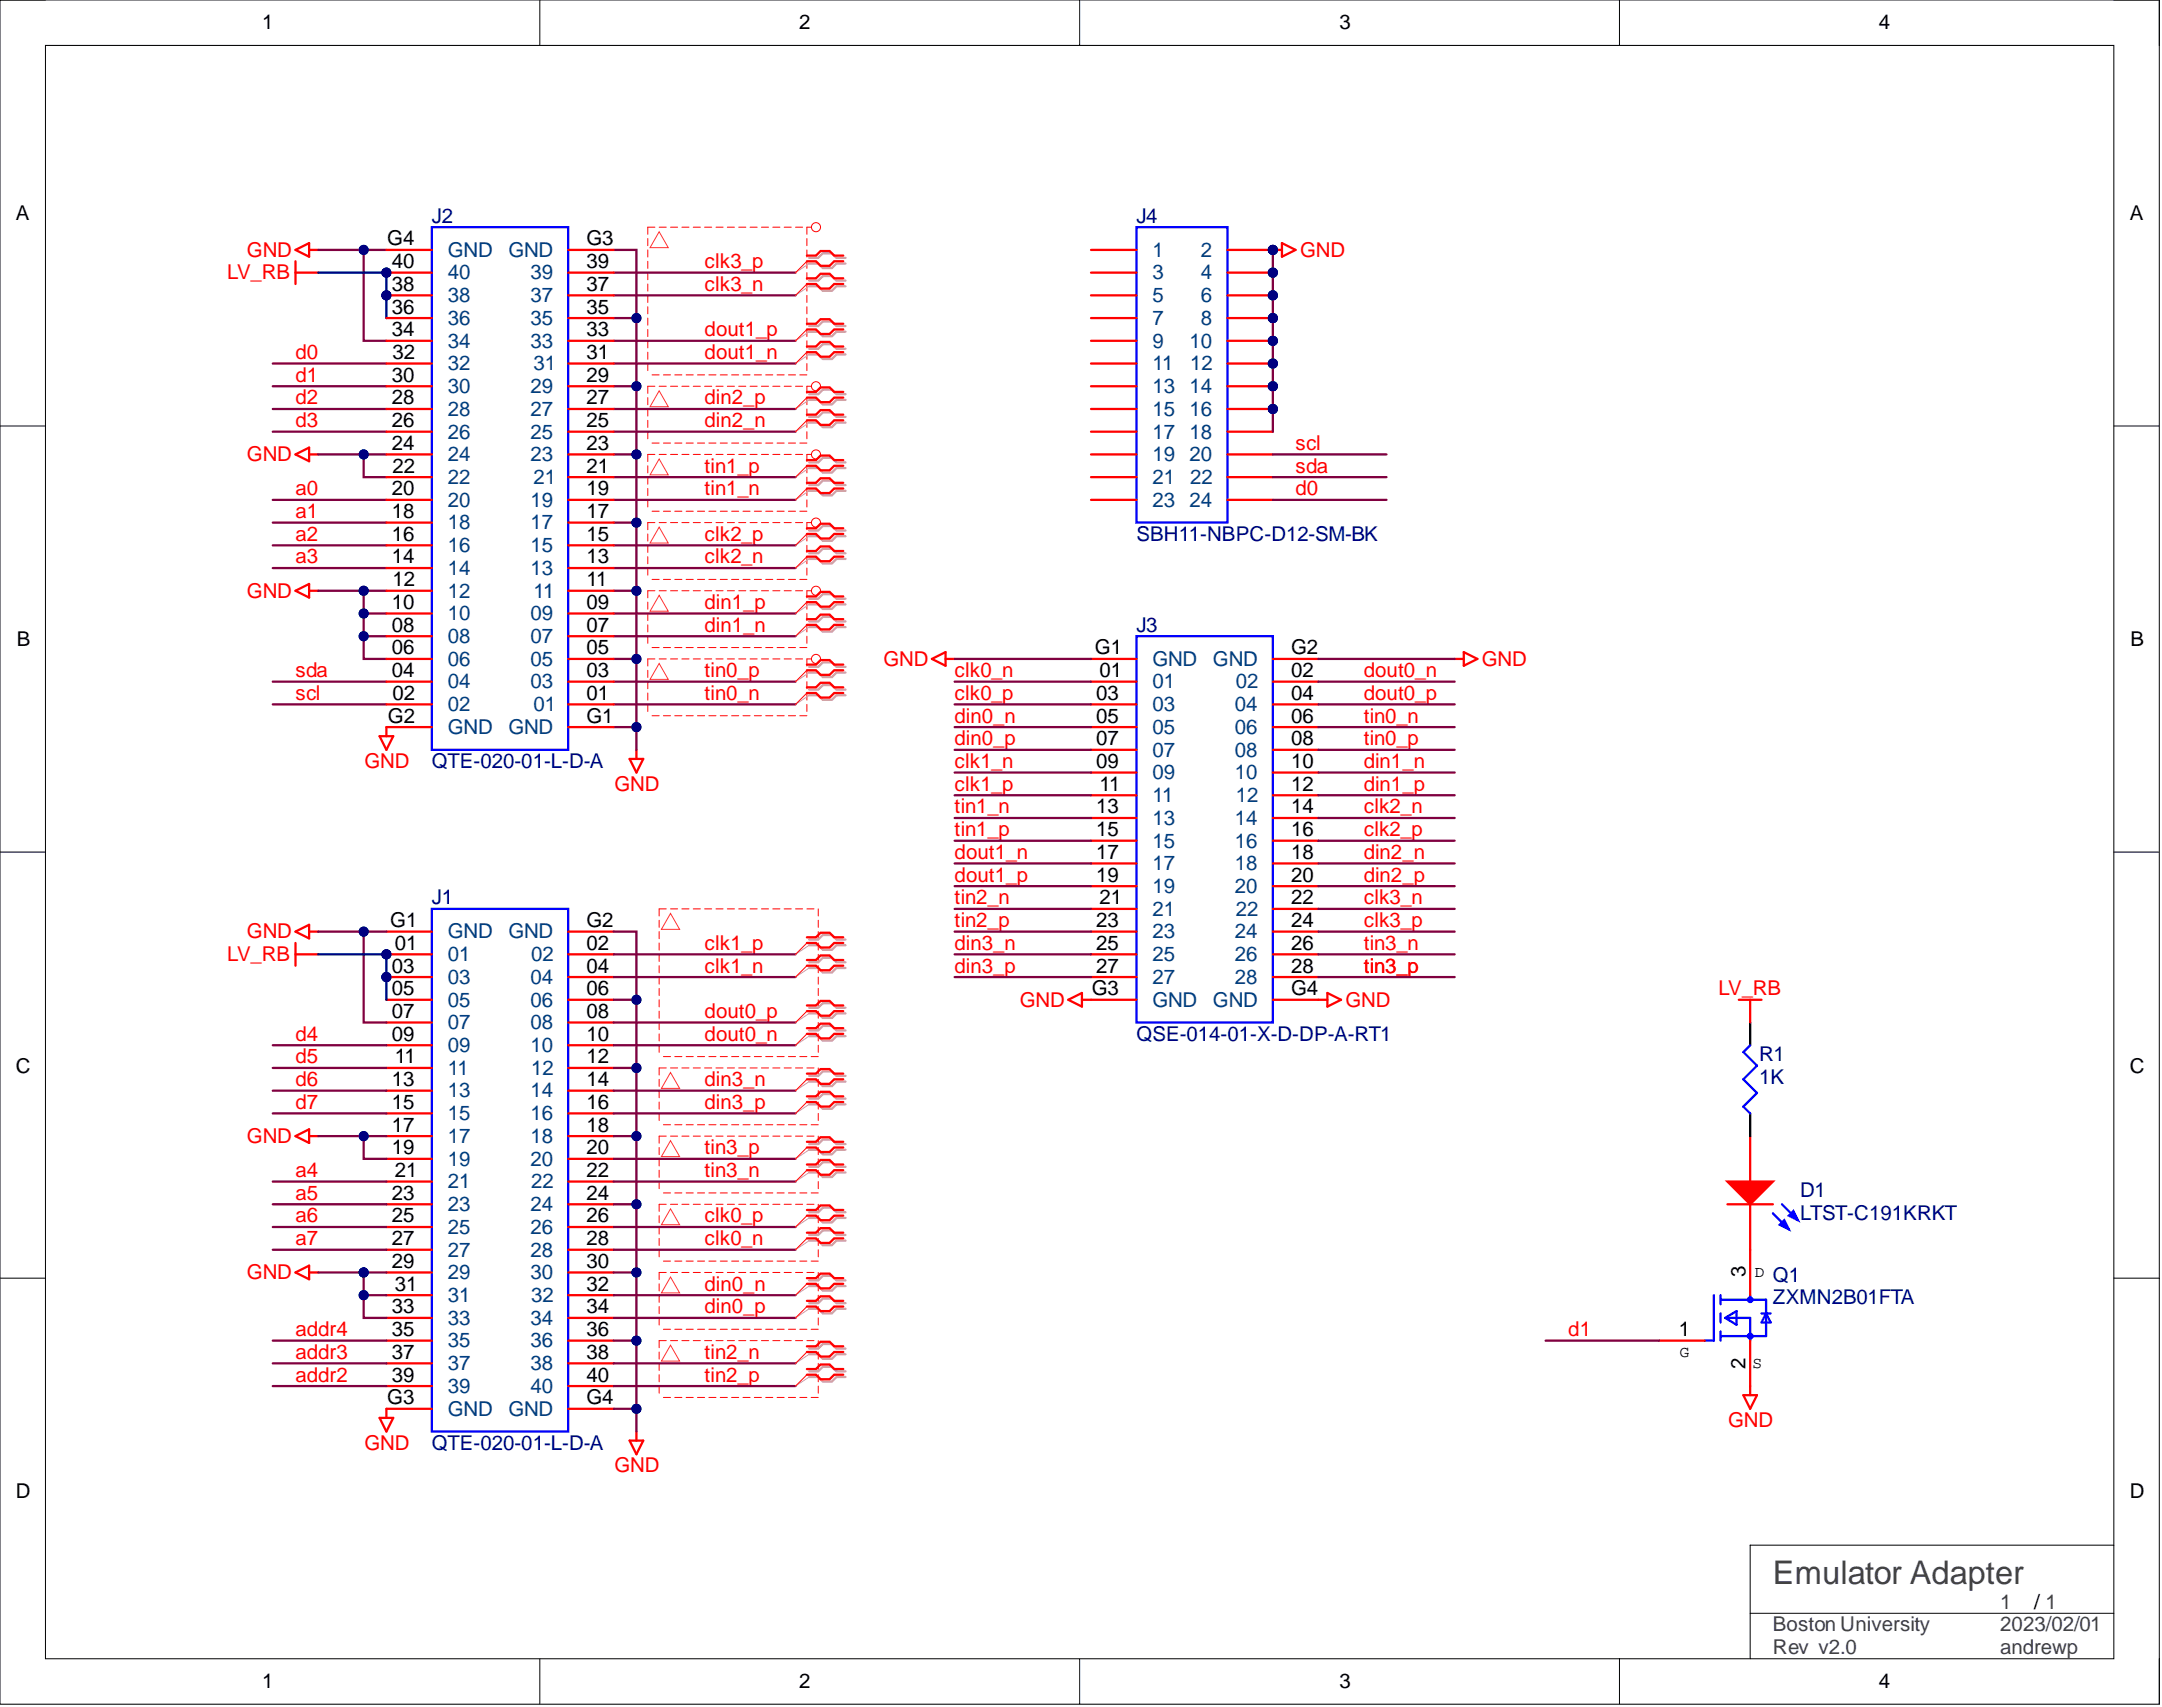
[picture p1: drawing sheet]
<svg xmlns="http://www.w3.org/2000/svg" width="241mm" height="190mm" viewBox="0 0 241 190" stroke-linecap="round" stroke-linejoin="round" font-family="sans-serif">
<defs><g id="words">
<text font-size="3.6" fill="#434343" x="197.9" y="176.7">Emulator Adapter</text>
<g font-size="2.3">
<text x="29.3" y="3.3">1</text>
<text x="89.2" y="3.3">2</text>
<text x="149.5" y="3.3">3</text>
<text x="209.7" y="3.3">4</text>
<text x="1.8" y="24.6">A</text>
<text x="43.2" y="27.4">G4</text>
<text x="43.7" y="29.9">40</text>
<text x="65.5" y="29.9">39</text>
<text x="65.5" y="27.4">G3</text>
<text x="237.7" y="24.6">A</text>
<text x="43.7" y="35">36</text>
<text x="43.7" y="32.5">38</text>
<text x="65.5" y="35">35</text>
<text x="65.5" y="32.5">37</text>
<text x="43.7" y="37.5">34</text>
<text x="43.8" y="40.1">32</text>
<text x="65.5" y="40.1">31</text>
<text x="65.5" y="37.5">33</text>
<text x="43.7" y="47.7">26</text>
<text x="43.7" y="45.1">28</text>
<text x="43.7" y="42.6">30</text>
<text x="65.5" y="47.7">25</text>
<text x="65.5" y="45.1">27</text>
<text x="65.5" y="42.6">29</text>
<text x="43.7" y="50.2">24</text>
<text x="43.8" y="52.7">22</text>
<text x="65.5" y="52.7">21</text>
<text x="65.5" y="50.2">23</text>
<text x="43.7" y="57.8">18</text>
<text x="43.7" y="55.3">20</text>
<text x="65.5" y="57.8">17</text>
<text x="65.5" y="55.3">19</text>
<text x="43.7" y="62.9">14</text>
<text x="43.7" y="60.3">16</text>
<text x="43.8" y="65.4">12</text>
<text x="65.5" y="65.4">11</text>
<text x="65.5" y="62.9">13</text>
<text x="65.5" y="60.3">15</text>
<text x="43.7" y="70.5">08</text>
<text x="43.7" y="68">10</text>
<text x="65.5" y="70.5">07</text>
<text x="65.5" y="68">09</text>
<text x="1.9" y="72.1">B</text>
<text x="43.7" y="75.6">04</text>
<text x="43.7" y="73">06</text>
<text x="65.5" y="75.6">03</text>
<text x="65.5" y="73">05</text>
<text x="122.2" y="73">G1</text>
<text x="122.7" y="75.6">01</text>
<text x="144.1" y="75.6">02</text>
<text x="144.1" y="73">G2</text>
<text x="237.8" y="72.1">B</text>
<text x="43.3" y="80.6">G2</text>
<text x="43.8" y="78.1">02</text>
<text x="65.5" y="78.1">01</text>
<text x="65.5" y="80.6">G1</text>
<text x="122.4" y="78.1">03</text>
<text x="122.4" y="80.6">05</text>
<text x="122.4" y="83.2">07</text>
<text x="144.1" y="78.1">04</text>
<text x="144.1" y="80.6">06</text>
<text x="144.1" y="83.2">08</text>
<text x="122.4" y="85.7">09</text>
<text x="122.7" y="88.2">11</text>
<text x="144.1" y="85.7">10</text>
<text x="144.1" y="88.2">12</text>
<text x="122.4" y="90.8">13</text>
<text x="122.4" y="93.3">15</text>
<text x="122.4" y="95.9">17</text>
<text x="144.1" y="90.8">14</text>
<text x="144.1" y="93.3">16</text>
<text x="144.1" y="95.9">18</text>
<text x="122.4" y="98.4">19</text>
<text x="122.7" y="100.9">21</text>
<text x="144.1" y="98.4">20</text>
<text x="144.1" y="100.9">22</text>
<text x="43.5" y="103.5">G1</text>
<text x="44.1" y="106">01</text>
<text x="65.5" y="106">02</text>
<text x="65.5" y="103.5">G2</text>
<text x="122.4" y="103.5">23</text>
<text x="122.4" y="106">25</text>
<text x="144.1" y="103.5">24</text>
<text x="144.1" y="106">26</text>
<text x="43.7" y="108.5">03</text>
<text x="43.7" y="111.1">05</text>
<text x="43.7" y="113.6">07</text>
<text x="65.5" y="108.5">04</text>
<text x="65.5" y="111.1">06</text>
<text x="65.5" y="113.6">08</text>
<text x="121.9" y="111.1">G3</text>
<text x="122.4" y="108.5">27</text>
<text x="144.1" y="108.5">28</text>
<text x="144.1" y="111.1">G4</text>
<text x="1.8" y="119.7">C</text>
<text x="43.7" y="116.1">09</text>
<text x="44.1" y="118.7">11</text>
<text x="65.5" y="116.1">10</text>
<text x="65.5" y="118.7">12</text>
<text x="237.7" y="119.7">C</text>
<text x="43.7" y="121.2">13</text>
<text x="43.7" y="123.7">15</text>
<text x="65.5" y="121.2">14</text>
<text x="65.5" y="123.7">16</text>
<text x="43.7" y="126.3">17</text>
<text x="43.7" y="128.8">19</text>
<text x="44.1" y="131.4">21</text>
<text x="65.5" y="126.3">18</text>
<text x="65.5" y="128.8">20</text>
<text x="65.5" y="131.4">22</text>
<text x="43.7" y="133.9">23</text>
<text x="43.7" y="136.4">25</text>
<text x="65.5" y="133.9">24</text>
<text x="65.5" y="136.4">26</text>
<text x="43.7" y="139">27</text>
<text x="43.7" y="141.5">29</text>
<text x="65.5" y="139">28</text>
<text x="65.5" y="141.5">30</text>
<text x="194.8" y="142.5" transform="rotate(-90 194.8 142.5)">3</text>
<text x="43.7" y="146.6">33</text>
<text x="43.7" y="149.1">35</text>
<text x="44.1" y="144">31</text>
<text x="65.5" y="144">32</text>
<text x="65.5" y="146.6">34</text>
<text x="65.5" y="149.1">36</text>
<text x="187.4" y="149.1">1</text>
<text x="43.7" y="151.6">37</text>
<text x="43.7" y="154.2">39</text>
<text x="65.5" y="151.6">38</text>
<text x="65.5" y="154.2">40</text>
<text x="194.8" y="152.8" transform="rotate(-90 194.8 152.8)">2</text>
<text x="43.2" y="156.7">G3</text>
<text x="65.5" y="156.7">G4</text>
<text x="1.8" y="167.2">D</text>
<text x="237.7" y="167.2">D</text>
<text x="227" y="179.5">/ 1</text>
<text x="29.3" y="188.4">1</text>
<text x="89.2" y="188.4">2</text>
<text x="149.5" y="188.4">3</text>
<text x="209.7" y="188.4">4</text>
</g>
<g font-size="2.3" fill="#f00">
<text x="27.6" y="28.7">GND</text>
<text x="78.6" y="29.9">clk3_p</text>
<text x="145.1" y="28.7">GND</text>
<text x="25.4" y="31.2">LV_RB</text>
<text x="78.6" y="32.5">clk3_n</text>
<text x="33" y="40.1">d0</text>
<text x="78.6" y="40.1">dout1_n</text>
<text x="78.6" y="37.5">dout1_p</text>
<text x="33" y="42.6">d1</text>
<text x="33" y="45.1">d2</text>
<text x="33" y="47.7">d3</text>
<text x="78.6" y="47.7">din2_n</text>
<text x="78.6" y="45.1">din2_p</text>
<text x="27.6" y="51.5">GND</text>
<text x="78.6" y="52.7">tin1_p</text>
<text x="144.6" y="52.7">sda</text>
<text x="144.6" y="50.2">scl</text>
<text x="33" y="55.3">a0</text>
<text x="33" y="57.8">a1</text>
<text x="78.6" y="55.3">tin1_n</text>
<text x="144.6" y="55.3">d0</text>
<text x="33" y="60.3">a2</text>
<text x="33" y="62.9">a3</text>
<text x="78.6" y="62.9">clk2_n</text>
<text x="78.6" y="60.3">clk2_p</text>
<text x="27.6" y="66.7">GND</text>
<text x="78.6" y="70.5">din1_n</text>
<text x="78.6" y="68">din1_p</text>
<text x="33" y="75.6">sda</text>
<text x="78.6" y="75.6">tin0_p</text>
<text x="98.6" y="74.3">GND</text>
<text x="106.5" y="75.6">clk0_n</text>
<text x="152.2" y="75.6">dout0_n</text>
<text x="165.4" y="74.3">GND</text>
<text x="33" y="78.1">scl</text>
<text x="78.6" y="78.1">tin0_n</text>
<text x="106.5" y="78.1">clk0_p</text>
<text x="106.5" y="80.6">din0_n</text>
<text x="106.5" y="83.2">din0_p</text>
<text x="152.2" y="78.1">dout0_p</text>
<text x="152.2" y="80.6">tin0_n</text>
<text x="152.2" y="83.2">tin0_p</text>
<text x="40.7" y="85.7">GND</text>
<text x="68.6" y="88.2">GND</text>
<text x="106.5" y="85.7">clk1_n</text>
<text x="106.5" y="88.2">clk1_p</text>
<text x="152.2" y="85.7">din1_n</text>
<text x="152.2" y="88.2">din1_p</text>
<text x="106.5" y="90.8">tin1_n</text>
<text x="106.5" y="93.3">tin1_p</text>
<text x="106.5" y="95.9">dout1_n</text>
<text x="152.2" y="90.8">clk2_n</text>
<text x="152.2" y="93.3">clk2_p</text>
<text x="152.2" y="95.9">din2_n</text>
<text x="106.5" y="98.4">dout1_p</text>
<text x="106.5" y="100.9">tin2_n</text>
<text x="152.2" y="98.4">din2_p</text>
<text x="152.2" y="100.9">clk3_n</text>
<text x="25.4" y="107.3">LV_RB</text>
<text x="27.6" y="104.7">GND</text>
<text x="78.6" y="106">clk1_p</text>
<text x="106.5" y="103.5">tin2_p</text>
<text x="106.5" y="106">din3_n</text>
<text x="152.2" y="103.5">clk3_p</text>
<text x="152.2" y="106">tin3_n</text>
<text x="78.6" y="108.5">clk1_n</text>
<text x="78.6" y="113.6">dout0_p</text>
<text x="106.5" y="108.5">din3_p</text>
<text x="113.8" y="112.3">GND</text>
<text x="150.2" y="112.3">GND</text>
<text x="152.2" y="108.5">tin3_p</text>
<text x="191.8" y="111.1">LV_RB</text>
<text x="33" y="116.1">d4</text>
<text x="33" y="118.7">d5</text>
<text x="78.6" y="116.1">dout0_n</text>
<text x="33" y="121.2">d6</text>
<text x="33" y="123.7">d7</text>
<text x="78.6" y="123.7">din3_p</text>
<text x="78.6" y="121.2">din3_n</text>
<text x="27.6" y="127.6">GND</text>
<text x="33" y="131.4">a4</text>
<text x="78.6" y="131.4">tin3_n</text>
<text x="78.6" y="128.8">tin3_p</text>
<text x="33" y="133.9">a5</text>
<text x="33" y="136.4">a6</text>
<text x="78.6" y="136.4">clk0_p</text>
<text x="27.6" y="142.8">GND</text>
<text x="33" y="139">a7</text>
<text x="78.6" y="139">clk0_n</text>
<text x="33" y="149.1">addr4</text>
<text x="78.6" y="146.6">din0_p</text>
<text x="78.6" y="144">din0_n</text>
<text x="175" y="149.1">d1</text>
<text x="33" y="154.2">addr2</text>
<text x="33" y="151.6">addr3</text>
<text x="78.6" y="154.2">tin2_p</text>
<text x="78.6" y="151.6">tin2_n</text>
<text x="40.7" y="161.8">GND</text>
<text x="192.9" y="159.3">GND</text>
<text x="68.6" y="164.3">GND</text>
</g>
<g font-size="2.3" fill="#000080">
<text x="48.2" y="24.8">J2</text>
<text x="126.8" y="24.8">J4</text>
<text x="126.8" y="60.3">SBH11-NBPC-D12-SM-BK</text>
<text x="126.8" y="70.5">J3</text>
<text x="48.2" y="85.7">QTE-020-01-L-D-A</text>
<text x="48.2" y="100.9">J1</text>
<text x="126.8" y="116.1">QSE-014-01-X-D-DP-A-RT1</text>
<text x="196.4" y="118.4">R1</text>
<text x="196.4" y="121">1K</text>
<text x="200.9" y="133.6">D1</text>
<text x="200.9" y="136.2">LTST-C191KRKT</text>
<text x="197.9" y="143">Q1</text>
<text x="197.9" y="145.6">ZXMN2B01FTA</text>
<text x="48.2" y="161.8">QTE-020-01-L-D-A</text>
</g>
<g font-size="2.3" fill="#004080">
<text x="50" y="28.7">GND</text>
<text x="56.7" y="28.7">GND</text>
<text x="128.6" y="28.7">1</text>
<text x="134" y="28.7">2</text>
<text x="50" y="33.7">38</text>
<text x="50" y="31.2">40</text>
<text x="59.2" y="33.7">37</text>
<text x="59.2" y="31.2">39</text>
<text x="128.6" y="31.2">3</text>
<text x="128.6" y="33.7">5</text>
<text x="134" y="31.2">4</text>
<text x="134" y="33.7">6</text>
<text x="50" y="41.3">32</text>
<text x="50" y="38.8">34</text>
<text x="50" y="36.3">36</text>
<text x="59.2" y="38.8">33</text>
<text x="59.2" y="36.3">35</text>
<text x="59.5" y="41.3">31</text>
<text x="128.6" y="36.3">7</text>
<text x="128.6" y="38.8">9</text>
<text x="128.6" y="41.3">11</text>
<text x="132.8" y="38.8">10</text>
<text x="132.8" y="41.3">12</text>
<text x="134" y="36.3">8</text>
<text x="50" y="46.4">28</text>
<text x="50" y="43.9">30</text>
<text x="59.2" y="46.4">27</text>
<text x="59.2" y="43.9">29</text>
<text x="128.6" y="43.9">13</text>
<text x="128.6" y="46.4">15</text>
<text x="132.8" y="43.9">14</text>
<text x="132.8" y="46.4">16</text>
<text x="50" y="51.5">24</text>
<text x="50" y="48.9">26</text>
<text x="59.2" y="51.5">23</text>
<text x="59.2" y="48.9">25</text>
<text x="128.6" y="48.9">17</text>
<text x="128.6" y="51.5">19</text>
<text x="132.8" y="48.9">18</text>
<text x="132.8" y="51.5">20</text>
<text x="50" y="59.1">18</text>
<text x="50" y="56.5">20</text>
<text x="50" y="54">22</text>
<text x="59.2" y="59.1">17</text>
<text x="59.2" y="56.5">19</text>
<text x="59.5" y="54">21</text>
<text x="128.6" y="54">21</text>
<text x="128.6" y="56.5">23</text>
<text x="132.8" y="56.5">24</text>
<text x="132.8" y="54">22</text>
<text x="50" y="64.2">14</text>
<text x="50" y="61.6">16</text>
<text x="59.2" y="64.2">13</text>
<text x="59.2" y="61.6">15</text>
<text x="50" y="71.8">08</text>
<text x="50" y="69.2">10</text>
<text x="50" y="66.7">12</text>
<text x="59.2" y="71.8">07</text>
<text x="59.2" y="69.2">09</text>
<text x="59.5" y="66.7">11</text>
<text x="50" y="76.8">04</text>
<text x="50" y="74.3">06</text>
<text x="59.2" y="76.8">03</text>
<text x="59.2" y="74.3">05</text>
<text x="128.6" y="76.8">01</text>
<text x="128.6" y="74.3">GND</text>
<text x="135.4" y="74.3">GND</text>
<text x="137.9" y="76.8">02</text>
<text x="50" y="79.4">02</text>
<text x="50" y="81.9">GND</text>
<text x="56.7" y="81.9">GND</text>
<text x="59.5" y="79.4">01</text>
<text x="128.6" y="79.4">03</text>
<text x="128.6" y="81.9">05</text>
<text x="137.8" y="79.4">04</text>
<text x="137.8" y="81.9">06</text>
<text x="128.6" y="84.4">07</text>
<text x="128.6" y="87">09</text>
<text x="128.6" y="89.5">11</text>
<text x="137.8" y="84.4">08</text>
<text x="137.8" y="87">10</text>
<text x="137.9" y="89.5">12</text>
<text x="128.6" y="92">13</text>
<text x="128.6" y="94.6">15</text>
<text x="137.8" y="92">14</text>
<text x="137.8" y="94.6">16</text>
<text x="128.6" y="97.1">17</text>
<text x="128.6" y="99.7">19</text>
<text x="137.8" y="97.1">18</text>
<text x="137.8" y="99.7">20</text>
<text x="50" y="107.3">01</text>
<text x="50" y="104.7">GND</text>
<text x="56.7" y="104.7">GND</text>
<text x="59.3" y="107.3">02</text>
<text x="128.6" y="102.2">21</text>
<text x="128.6" y="104.7">23</text>
<text x="128.6" y="107.3">25</text>
<text x="137.8" y="104.7">24</text>
<text x="137.8" y="107.3">26</text>
<text x="137.9" y="102.2">22</text>
<text x="50" y="109.8">03</text>
<text x="50" y="112.3">05</text>
<text x="59.2" y="109.8">04</text>
<text x="59.2" y="112.3">06</text>
<text x="128.6" y="109.8">27</text>
<text x="128.6" y="112.3">GND</text>
<text x="135.4" y="112.3">GND</text>
<text x="137.8" y="109.8">28</text>
<text x="50" y="114.9">07</text>
<text x="50" y="117.4">09</text>
<text x="50" y="119.9">11</text>
<text x="59.2" y="114.9">08</text>
<text x="59.2" y="117.4">10</text>
<text x="59.3" y="119.9">12</text>
<text x="50" y="122.5">13</text>
<text x="50" y="125">15</text>
<text x="59.2" y="122.5">14</text>
<text x="59.2" y="125">16</text>
<text x="50" y="127.6">17</text>
<text x="50" y="130.1">19</text>
<text x="59.2" y="127.6">18</text>
<text x="59.2" y="130.1">20</text>
<text x="50" y="132.6">21</text>
<text x="50" y="135.2">23</text>
<text x="50" y="137.7">25</text>
<text x="59.2" y="135.2">24</text>
<text x="59.2" y="137.7">26</text>
<text x="59.3" y="132.6">22</text>
<text x="50" y="140.2">27</text>
<text x="50" y="142.8">29</text>
<text x="59.2" y="140.2">28</text>
<text x="59.2" y="142.8">30</text>
<text x="50" y="145.3">31</text>
<text x="50" y="147.8">33</text>
<text x="59.2" y="147.8">34</text>
<text x="59.3" y="145.3">32</text>
<text x="50" y="150.4">35</text>
<text x="50" y="152.9">37</text>
<text x="50" y="155.4">39</text>
<text x="59.2" y="150.4">36</text>
<text x="59.2" y="152.9">38</text>
<text x="59.2" y="155.4">40</text>
<text x="50" y="158">GND</text>
<text x="56.7" y="158">GND</text>
</g>
<g font-size="2.3" fill="#434343">
<text x="223.2" y="179.5">1</text>
<text x="197.9" y="182.1">Boston University</text>
<text x="197.9" y="184.6">Rev v2.0</text>
<text x="223.2" y="184.6">andrewp</text>
<text x="223.2" y="182.1">2023/02/01</text>
</g>
<g font-size="1.8">
<text x="195.8" y="142.5">D</text>
<text x="187.5" y="151.4">G</text>
<text x="195.6" y="152.7">S</text>
</g>
</g></defs>
<g fill="none" stroke="#000" stroke-width=".11">
<path d="M0 0h241v190.2h-241zM0 0h5.1M60.2 0v5.1M120.5 0v5.1M180.7 0v5.1M235.9 0h5.1v5.1M5.1 5.1h230.8v180h-230.8zM0 47.5h5.1M235.9 47.5h5.1M0 95.1h5.1M235.9 95.1h5.1M0 142.6h5.1"/>
<path d="M235.9 142.6h5.1M60.2 185.1v5.1M120.5 185.1v5.1M180.7 185.1v5.1M241 185.1v5.1"/>
</g>
<circle cx="142.1" cy="27.9" r=".51" fill="#000080"/>
<circle cx="142.1" cy="27.9" r=".51" fill="none" stroke="#000080" stroke-width=".11"/>
<circle cx="142.1" cy="30.4" r=".51" fill="#000080"/>
<circle cx="142.1" cy="30.4" r=".51" fill="none" stroke="#000080" stroke-width=".11"/>
<circle cx="142.1" cy="33" r=".51" fill="#000080"/>
<circle cx="142.1" cy="33" r=".51" fill="none" stroke="#000080" stroke-width=".11"/>
<circle cx="142.1" cy="35.5" r=".51" fill="#000080"/>
<circle cx="142.1" cy="35.5" r=".51" fill="none" stroke="#000080" stroke-width=".11"/>
<circle cx="142.1" cy="38" r=".51" fill="#000080"/>
<circle cx="142.1" cy="38" r=".51" fill="none" stroke="#000080" stroke-width=".11"/>
<circle cx="142.1" cy="40.6" r=".51" fill="#000080"/>
<circle cx="142.1" cy="40.6" r=".51" fill="none" stroke="#000080" stroke-width=".11"/>
<circle cx="142.1" cy="43.1" r=".51" fill="#000080"/>
<circle cx="142.1" cy="43.1" r=".51" fill="none" stroke="#000080" stroke-width=".11"/>
<circle cx="142.1" cy="45.6" r=".51" fill="#000080"/>
<circle cx="142.1" cy="45.6" r=".51" fill="none" stroke="#000080" stroke-width=".11"/>
<path d="M126.8 25.4h10.2v32.9h-10.2z" fill="none" stroke="#00f" stroke-width=".25"/>
<path d="M121.8 27.9h5M137 27.9h5.1" fill="none" stroke="#f00" stroke-width=".25"/>
<circle cx="142.1" cy="27.9" r=".51" fill="#000080"/>
<circle cx="142.1" cy="27.9" r=".51" fill="none" stroke="#000080" stroke-width=".11"/>
<path d="M121.8 30.4h5M137 30.4h5.1" fill="none" stroke="#f00" stroke-width=".25"/>
<circle cx="142.1" cy="30.4" r=".51" fill="#000080"/>
<circle cx="142.1" cy="30.4" r=".51" fill="none" stroke="#000080" stroke-width=".11"/>
<path d="M121.8 33h5M137 33h5.1" fill="none" stroke="#f00" stroke-width=".25"/>
<circle cx="142.1" cy="33" r=".51" fill="#000080"/>
<circle cx="142.1" cy="33" r=".51" fill="none" stroke="#000080" stroke-width=".11"/>
<path d="M121.8 35.5h5M137 35.5h5.1" fill="none" stroke="#f00" stroke-width=".25"/>
<circle cx="142.1" cy="35.5" r=".51" fill="#000080"/>
<circle cx="142.1" cy="35.5" r=".51" fill="none" stroke="#000080" stroke-width=".11"/>
<path d="M121.8 38h5M137 38h5.1" fill="none" stroke="#f00" stroke-width=".25"/>
<circle cx="142.1" cy="38" r=".51" fill="#000080"/>
<circle cx="142.1" cy="38" r=".51" fill="none" stroke="#000080" stroke-width=".11"/>
<path d="M121.8 40.6h5M137 40.6h5.1" fill="none" stroke="#f00" stroke-width=".25"/>
<circle cx="142.1" cy="40.6" r=".51" fill="#000080"/>
<circle cx="142.1" cy="40.6" r=".51" fill="none" stroke="#000080" stroke-width=".11"/>
<path d="M121.8 43.1h5M137 43.1h5.1" fill="none" stroke="#f00" stroke-width=".25"/>
<circle cx="142.1" cy="43.1" r=".51" fill="#000080"/>
<circle cx="142.1" cy="43.1" r=".51" fill="none" stroke="#000080" stroke-width=".11"/>
<path d="M121.8 45.6h5M137 45.6h5.1" fill="none" stroke="#f00" stroke-width=".25"/>
<circle cx="142.1" cy="45.6" r=".51" fill="#000080"/>
<circle cx="142.1" cy="45.6" r=".51" fill="none" stroke="#000080" stroke-width=".11"/>
<g fill="none" stroke="#f00" stroke-width=".25">
<path d="M121.8 48.2h5M121.8 50.7h5M121.8 53.2h5M121.8 55.8h5M137 48.2h5.1M137 50.7h5.1M137 53.2h5.1M137 55.8h5.1M121.8 76.1h5M121.8 78.6h5M121.8 73.5h5M142.1 76.1h5"/>
<path d="M142.1 78.6h5M142.1 73.5h5M121.8 81.1h5M121.8 83.7h5M121.8 86.2h5M121.8 88.8h5M121.8 91.3h5M121.8 93.8h5M121.8 96.4h5M121.8 98.9h5M142.1 81.1h5M142.1 83.7h5"/>
<path d="M142.1 86.2h5M142.1 88.8h5M142.1 91.3h5M142.1 93.8h5M142.1 96.4h5M142.1 98.9h5M121.8 101.4h5M121.8 104h5M121.8 106.5h5M121.8 109h5M121.8 111.6h5M142.1 101.4h5"/>
<path d="M142.1 104h5M142.1 106.5h5M142.1 109h5M142.1 111.6h5"/>
</g>
<path d="M126.8 71h15.3v43.1h-15.3z" fill="none" stroke="#00f" stroke-width=".25"/>
<circle cx="43.1" cy="106.5" r=".51" fill="#000080"/>
<circle cx="43.1" cy="106.5" r=".51" fill="none" stroke="#000080" stroke-width=".11"/>
<circle cx="43.1" cy="109" r=".51" fill="#000080"/>
<circle cx="43.1" cy="109" r=".51" fill="none" stroke="#000080" stroke-width=".11"/>
<path d="M48.2 101.4h15.2v58.4h-15.2z" fill="none" stroke="#00f" stroke-width=".25"/>
<path d="M43.1 106.5h5.1" fill="none" stroke="#f00" stroke-width=".25"/>
<circle cx="43.1" cy="106.5" r=".51" fill="#000080"/>
<circle cx="43.1" cy="106.5" r=".51" fill="none" stroke="#000080" stroke-width=".11"/>
<path d="M43.1 109h5.1" fill="none" stroke="#f00" stroke-width=".25"/>
<circle cx="43.1" cy="109" r=".51" fill="#000080"/>
<circle cx="43.1" cy="109" r=".51" fill="none" stroke="#000080" stroke-width=".11"/>
<g fill="none" stroke="#f00" stroke-width=".25">
<path d="M43.1 111.6h5.1M43.1 114.1h5.1M43.1 116.6h5.1M43.1 119.2h5.1M43.1 104h5.1M63.4 111.6h5.1M63.4 114.1h5.1M63.4 116.6h5.1M63.4 119.2h5.1M63.4 106.5h5.1M63.4 109h5.1M63.4 104h5.1"/>
<path d="M43.1 121.7h5.1M43.1 124.3h5.1M43.1 126.8h5.1M43.1 129.3h5.1M43.1 131.9h5.1M43.1 134.4h5.1M43.1 136.9h5.1M43.1 139.5h5.1M63.4 121.7h5.1M63.4 124.3h5.1M63.4 126.8h5.1M63.4 129.3h5.1"/>
<path d="M63.4 131.9h5.1M63.4 134.4h5.1M63.4 136.9h5.1M63.4 139.5h5.1M195.3 126.8v5.1M195.3 134.4v10.1M43.1 142h5.1M43.1 144.5h5.1M43.1 147.1h5.1M43.1 149.6h5.1M43.1 152.1h5.1M43.1 154.7h5.1"/>
<path d="M43.1 157.2h5.1M63.4 142h5.1M63.4 144.5h5.1M63.4 147.1h5.1M63.4 149.6h5.1M63.4 152.1h5.1M63.4 154.7h5.1M63.4 157.2h5.1M185.2 149.6h5.1M195.3 149.6v5.1"/>
</g>
<g fill="none" stroke="#00f" stroke-width=".25">
<path d="M191.3 144.5v5.1h-1M192 144.5v1.1M192 146.6v1M192 148.6v1M192 145h5.1v4.1h-5.1M192.5 147.1l1.3-.8v1.5zM192.8 147.1h2.5v2.5M195.3 144.5v.5M196.6 146.6h1M197.1 146.6l.5 1h-1z"/>
<circle cx="195.3" cy="145.1" r=".26"/>
<circle cx="195.3" cy="149.1" r=".26"/>
</g>
<path d="M192.8 131.9h5.1l-2.6 2.5z" fill="#f00"/>
<path d="M192.8 131.9h5.1l-2.6 2.5z" fill="none" stroke="#f00" stroke-width=".25"/>
<path d="M197.9 135.4l1.7 1.8M198.9 134.4l1.8 1.8" fill="none" stroke="#00f" stroke-width=".25"/>
<path d="M198.6 136.7l.5-.5 .5 1z" fill="#00f"/>
<path d="M198.6 136.7l.5-.5 .5 1z" fill="none" stroke="#00f" stroke-width=".25"/>
<path d="M199.6 135.7l.6-.5 .5 1z" fill="#00f"/>
<path d="M195.3 116.6l-.7 .8 1.5 1.5-1.5 1.6 1.5 1.5-1.5 1.5 .7 .8M199.6 135.7l.6-.5 .5 1z" fill="none" stroke="#00f" stroke-width=".25"/>
<g fill="none" stroke="#f00" stroke-width=".25">
<path d="M104 73.5l1.5-.7v1.5zM105.5 73.5h1M162.4 73.5h1M163.4 72.8l1.5 .7-1.5 .8zM42.4 82.2h1.5l-.8 1.5zM43.1 81.1v1.1M70.3 84.7h1.5l-.8 1.5zM71 83.7v1M119.2 111.6l1.6-.8v1.5zM120.8 111.6h1M147.1 111.6h1.1M148.2 110.8l1.5 .8-1.5 .7z"/>
<path d="M192.8 134.4h5.1M42.4 158.2h1.5l-.8 1.6zM43.1 157.2v1M71 159.8v1M194.6 155.7h1.5l-.8 1.5zM195.3 154.7v1M70.3 160.8h1.5l-.8 1.5z"/>
</g>
<path d="M195.3 114.1v2.5M195.3 124.3v2.5" fill="none" stroke="#000" stroke-width=".25"/>
<path d="M235.9 172.4h-40.6v12.7M195.3 180h40.6" fill="none" stroke="#000" stroke-width=".11"/>
<circle cx="40.6" cy="142" r=".51" fill="#000080"/>
<circle cx="40.6" cy="142" r=".51" fill="none" stroke="#000080" stroke-width=".11"/>
<g fill="none" stroke="#f00" stroke-width=".25">
<path d="M33 27.9l1.5-.8v1.6zM33 29.2v2.5M33 30.4h2.5M34.5 27.9h1M142.1 27.9h1M143.1 27.1l1.5 .8-1.5 .8zM33 50.7l1.5-.7v1.5zM34.5 50.7h1M33 65.9l1.5-.7v1.5zM34.5 65.9h1M33 104l1.5-.8v1.5zM33 105.2v2.6"/>
<path d="M33 106.5h2.5M34.5 104h1M33 126.8l1.5-.8v1.6zM34.5 126.8h1M33 142l1.5-.8v1.6zM34.5 142h1"/>
</g>
<g fill="none" stroke="#f00" stroke-width=".11">
<path d="M72.3 26.6v.8M72.3 27.9v.8M72.3 29.2v.8M72.3 30.4v.8M72.3 31.7v.8M72.3 33v.8M72.3 34.2v.8M72.3 35.5v.8M72.3 36.8v.8M72.3 38v.8M72.3 39.3v.8M73.1 25.4h-.8v.7"/>
<path d="M73.6 25.4h.8M74.8 25.4h.8M76.1 25.4h.8M77.4 25.4h.8M78.6 25.4h.8M79.9 25.4h.8M81.2 25.4h.8M82.4 25.4h.8M83.7 25.4h.8M85 25.4h.8M86.3 25.4h.7M87.5 25.4h.8"/>
<path d="M88.8 25.4h.8M90.1 26.6v.8M90.1 27.9v.8M90.1 29.2v.8M90.1 30.4v.8M90.1 31.7v.8M90.1 33v.8M90.1 34.2v.8M90.1 35.5v.8M90.1 36.8v.8M90.1 38v.8M90.1 39.3v.8"/>
<path d="M90.6 25.4h-.5v.7M72.3 40.6v.8M72.3 44.4v.8M72.3 45.6v.8M72.3 46.9v.8M72.3 48.2v.8M72.3 52v.8M72.3 53.2v.8M72.3 54.5v.8M72.3 55.8v.8M72.3 59.6v.8M72.8 41.8h.8"/>
<path d="M72.8 49.4h.8M72.8 57.1h.8M73.1 43.1h-.8v.8M73.1 50.7h-.8v.8M73.1 58.3h-.8v.8M73.6 58.3h.8M73.6 43.1h.8M73.6 50.7h.8M74 41.8h.8M74 49.4h.8M74 57.1h.8M74.8 58.3h.8"/>
<path d="M74.8 43.1h.8M74.8 50.7h.8M75.3 41.8h.8M75.3 49.4h.8M75.3 57.1h.8M76.1 58.3h.8M76.1 43.1h.8M76.1 50.7h.8M76.6 41.8h.8M76.6 49.4h.8M76.6 57.1h.8M77.4 58.3h.8"/>
<path d="M77.4 43.1h.8M77.4 50.7h.8M77.8 41.8h.8M77.8 49.4h.8M77.8 57.1h.8M78.6 58.3h.8M78.6 43.1h.8M78.6 50.7h.8M79.1 41.8h.8M79.1 49.4h.8M79.1 57.1h.8M79.9 58.3h.8"/>
<path d="M79.9 43.1h.8M79.9 50.7h.8M80.4 41.8h.8M80.4 49.4h.8M80.4 57.1h.8M81.2 58.3h.8M81.2 43.1h.8M81.2 50.7h.8M81.7 41.8h.7M81.7 49.4h.7M81.7 57.1h.7M82.4 58.3h.8"/>
<path d="M82.4 43.1h.8M82.4 50.7h.8M82.9 41.8h.8M82.9 49.4h.8M82.9 57.1h.8M83.7 58.3h.8M83.7 43.1h.8M83.7 50.7h.8M84.2 41.8h.8M84.2 49.4h.8M84.2 57.1h.8M85 58.3h.8"/>
<path d="M85 43.1h.8M85 50.7h.8M85.5 41.8h.8M85.5 49.4h.8M85.5 57.1h.8M86.3 58.3h.7M86.3 43.1h.7M86.3 50.7h.7M86.7 41.8h.8M86.7 49.4h.8M86.7 57.1h.8M87.5 58.3h.8"/>
<path d="M87.5 43.1h.8M87.5 50.7h.8M88 41.8h.8M88 49.4h.8M88 57.1h.8M88.8 58.3h.8M88.8 43.1h.8M88.8 50.7h.8M89.3 41.8h.8M89.3 49.4h.8M89.3 57.1h.8M90.1 40.6v.8"/>
<path d="M90.1 44.4v.8M90.1 45.6v.8M90.1 46.9v.8M90.1 48.2v.8M90.1 52v.8M90.1 53.2v.8M90.1 54.5v.8M90.1 55.8v.8M90.1 59.6v.8M90.6 43.1h-.5v.8M90.6 50.7h-.5v.8M90.6 58.3h-.5v.8"/>
<path d="M72.3 60.9v.7M72.3 62.1v.8M72.3 63.4v.8M72.3 67.2v.8M72.3 68.5v.8M72.3 69.7v.8M72.3 71v.8M72.3 74.8v.8M72.3 76.1v.8M72.3 77.3v.8M72.3 78.6v.8M72.8 64.7h.8"/>
<path d="M72.8 72.3h.8M72.8 79.9h.8M73.1 65.9h-.8v.8M73.1 73.5h-.8v.8M73.6 65.9h.8M73.6 73.5h.8M74 64.7h.8M74 72.3h.8M74 79.9h.8M74.8 65.9h.8M74.8 73.5h.8M75.3 64.7h.8"/>
<path d="M75.3 72.3h.8M75.3 79.9h.8M76.1 65.9h.8M76.1 73.5h.8M76.6 64.7h.8M76.6 72.3h.8M76.6 79.9h.8M77.4 65.9h.8M77.4 73.5h.8M77.8 64.7h.8M77.8 72.3h.8M77.8 79.9h.8"/>
<path d="M78.6 65.9h.8M78.6 73.5h.8M79.1 64.7h.8M79.1 72.3h.8M79.1 79.9h.8M79.9 65.9h.8M79.9 73.5h.8M80.4 64.7h.8M80.4 72.3h.8M80.4 79.9h.8M81.2 65.9h.8M81.2 73.5h.8"/>
<path d="M81.7 64.7h.7M81.7 72.3h.7M81.7 79.9h.7M82.4 65.9h.8M82.4 73.5h.8M82.9 64.7h.8M82.9 72.3h.8M82.9 79.9h.8M83.7 65.9h.8M83.7 73.5h.8M84.2 64.7h.8M84.2 72.3h.8"/>
<path d="M84.2 79.9h.8M85 65.9h.8M85 73.5h.8M85.5 64.7h.8M85.5 72.3h.8M85.5 79.9h.8M86.3 65.9h.7M86.3 73.5h.7M86.7 64.7h.8M86.7 72.3h.8M86.7 79.9h.8M87.5 65.9h.8"/>
<path d="M87.5 73.5h.8M88 64.7h.8M88 72.3h.8M88 79.9h.8M88.8 65.9h.8M88.8 73.5h.8M89.3 64.7h.8M89.3 72.3h.8M89.3 79.9h.8M90.1 60.9v.7M90.1 62.1v.8M90.1 63.4v.8"/>
<path d="M90.1 67.2v.8M90.1 68.5v.8M90.1 69.7v.8M90.1 71v.8M90.1 74.8v.8M90.1 76.1v.8M90.1 77.3v.8M90.1 78.6v.8M90.6 65.9h-.5v.8M90.6 73.5h-.5v.8M73.6 102.7v.8M73.6 104v.8"/>
<path d="M73.6 105.2v.8M73.6 106.5v.8M73.6 107.8v.8M73.6 109v.8M73.6 110.3v.8M73.6 111.6v.8M73.6 112.8v.8M73.6 114.1v.8M73.6 115.4v.8M73.6 116.6v.8M74 117.9h.8M74.4 101.4h-.8v.8"/>
<path d="M74.4 119.2h-.8v.8M74.8 101.4h.8M74.8 119.2h.8M75.3 117.9h.8M76.1 101.4h.8M76.1 119.2h.8M76.6 117.9h.8M77.4 101.4h.8M77.4 119.2h.8M77.8 117.9h.8M78.6 101.4h.8M78.6 119.2h.8"/>
<path d="M79.1 117.9h.8M79.9 101.4h.8M79.9 119.2h.8M80.4 117.9h.8M81.2 101.4h.8M81.2 119.2h.8M81.7 117.9h.7M82.4 101.4h.8M82.4 119.2h.8M82.9 117.9h.8M83.7 101.4h.8M83.7 119.2h.8"/>
<path d="M84.2 117.9h.8M85 101.4h.8M85 119.2h.8M85.5 117.9h.8M86.3 101.4h.7M86.3 119.2h.7M86.7 117.9h.8M87.5 101.4h.8M87.5 119.2h.8M88 117.9h.8M88.8 101.4h.8M88.8 119.2h.8"/>
<path d="M89.3 117.9h.8M90.1 101.4h.7M90.1 119.2h.7M90.5 117.9h.8M91.3 101.4v.8M91.3 102.7v.8M91.3 104v.8M91.3 105.2v.8M91.3 106.5v.8M91.3 107.8v.8M91.3 109v.8M91.3 110.3v.8"/>
<path d="M91.3 111.6v.8M91.3 112.8v.8M91.3 114.1v.8M91.3 115.4v.8M91.3 116.6v.8M91.3 119.2v.8M73.6 120.5v.7M73.6 121.7v.8M73.6 123v.8M73.6 124.3v.7M73.6 128.1v.8M73.6 129.3v.8"/>
<path d="M73.6 130.6v.8M73.6 131.9v.8M73.6 135.7v.8M73.6 136.9v.8M73.6 138.2v.8M73.6 139.5v.8M74 125.5h.8M74 133.1h.8M74.4 126.8h-.8v.8M74.4 134.4h-.8v.8M74.8 134.4h.8M74.8 126.8h.8"/>
<path d="M75.3 125.5h.8M75.3 133.1h.8M76.1 134.4h.8M76.1 126.8h.8M76.6 125.5h.8M76.6 133.1h.8M77.4 134.4h.8M77.4 126.8h.8M77.8 125.5h.8M77.8 133.1h.8M78.6 134.4h.8M78.6 126.8h.8"/>
<path d="M79.1 125.5h.8M79.1 133.1h.8M79.9 134.4h.8M79.9 126.8h.8M80.4 125.5h.8M80.4 133.1h.8M81.2 134.4h.8M81.2 126.8h.8M81.7 125.5h.7M81.7 133.1h.7M82.4 134.4h.8M82.4 126.8h.8"/>
<path d="M82.9 125.5h.8M82.9 133.1h.8M83.7 134.4h.8M83.7 126.8h.8M84.2 125.5h.8M84.2 133.1h.8M85 134.4h.8M85 126.8h.8M85.5 125.5h.8M85.5 133.1h.8M86.3 134.4h.7M86.3 126.8h.7"/>
<path d="M86.7 125.5h.8M86.7 133.1h.8M87.5 134.4h.8M87.5 126.8h.8M88 125.5h.8M88 133.1h.8M88.8 134.4h.8M88.8 126.8h.8M89.3 125.5h.8M89.3 133.1h.8M90.1 134.4h.7M90.1 126.8h.7"/>
<path d="M90.5 125.5h.8M90.5 133.1h.8M91.3 120.5v.7M91.3 121.7v.8M91.3 123v.8M91.3 124.3v.7M91.3 126.8v.8M91.3 128.1v.8M91.3 129.3v.8M91.3 130.6v.8M91.3 131.9v.8M91.3 134.4v.8"/>
<path d="M91.3 135.7v.8M91.3 136.9v.8M91.3 138.2v.8M91.3 139.5v.8M73.6 143.3v.8M73.6 144.5v.8M73.6 145.8v.8M73.6 147.1v.8M73.6 150.9v.8M73.6 152.1v.8M73.6 153.4v.8M73.6 154.7v.8"/>
<path d="M74 140.7h.8M74 148.3h.8M74 156h.8M74.4 142h-.8v.8M74.4 149.6h-.8v.8M74.8 142h.8M74.8 149.6h.8M75.3 140.7h.8M75.3 148.3h.8M75.3 156h.8M76.1 142h.8M76.1 149.6h.8"/>
<path d="M76.6 140.7h.8M76.6 148.3h.8M76.6 156h.8M77.4 142h.8M77.4 149.6h.8M77.8 140.7h.8M77.8 148.3h.8M77.8 156h.8M78.6 142h.8M78.6 149.6h.8M79.1 140.7h.8M79.1 148.3h.8"/>
<path d="M79.1 156h.8M79.9 142h.8M79.9 149.6h.8M80.4 140.7h.8M80.4 148.3h.8M80.4 156h.8M81.2 142h.8M81.2 149.6h.8M81.7 140.7h.7M81.7 148.3h.7M81.7 156h.7M82.4 142h.8"/>
<path d="M82.4 149.6h.8M82.9 140.7h.8M82.9 148.3h.8M82.9 156h.8M83.7 142h.8M83.7 149.6h.8M84.2 140.7h.8M84.2 148.3h.8M84.2 156h.8M85 142h.8M85 149.6h.8M85.5 140.7h.8"/>
<path d="M85.5 148.3h.8M85.5 156h.8M86.3 142h.7M86.3 149.6h.7M86.7 140.7h.8M86.7 148.3h.8M86.7 156h.8M87.5 142h.8M87.5 149.6h.8M88 140.7h.8M88 148.3h.8M88 156h.8"/>
<path d="M88.8 142h.8M88.8 149.6h.8M89.3 140.7h.8M89.3 148.3h.8M89.3 156h.8M90.1 142h.7M90.1 149.6h.7M90.5 140.7h.8M90.5 148.3h.8M90.5 156h.8M91.3 142v.8M91.3 143.3v.8"/>
<path d="M91.3 144.5v.8M91.3 145.8v.8M91.3 147.1v.8M91.3 149.6v.8M91.3 150.9v.8M91.3 152.1v.8M91.3 153.4v.8M91.3 154.7v.8"/>
<circle cx="91.1" cy="25.4" r=".51"/>
<circle cx="91.1" cy="43.1" r=".51"/>
<circle cx="91.1" cy="50.7" r=".51"/>
<circle cx="91.1" cy="58.3" r=".51"/>
<circle cx="91.1" cy="73.5" r=".51"/>
<circle cx="91.1" cy="65.9" r=".51"/>
</g>
<path d="M73.6 25.9l1 1.7h-2zM73.6 58.8l1 1.8h-2zM73.6 43.6l1 1.8h-2zM73.6 51.2l1 1.8h-2zM73.6 66.4l1 1.8h-2zM73.6 74l1 1.8h-2zM74.8 101.9l1.1 1.8h-2.1zM74.8 119.7l1.1 1.8h-2.1zM74.8 134.9l1.1 1.8h-2.1zM74.8 127.3l1.1 1.8h-2.1zM74.8 142.5l1.1 1.8h-2.1zM74.8 150.1l1.1 1.8h-2.1z" fill="none" stroke="#f33" stroke-width=".11"/>
<circle cx="142.1" cy="27.9" r=".51" fill="#000080"/>
<circle cx="142.1" cy="27.9" r=".51" fill="none" stroke="#000080" stroke-width=".11"/>
<path d="M68.5 154.7h20.3M68.5 152.1h20.3M68.5 149.6h2.5" fill="none" stroke="#800040" stroke-width=".25"/>
<circle cx="71" cy="149.6" r=".51" fill="#000080"/>
<circle cx="71" cy="149.6" r=".51" fill="none" stroke="#000080" stroke-width=".11"/>
<path d="M68.5 147.1h20.3M68.5 144.5h20.3M68.5 142h2.5" fill="none" stroke="#800040" stroke-width=".25"/>
<circle cx="71" cy="142" r=".51" fill="#000080"/>
<circle cx="71" cy="142" r=".51" fill="none" stroke="#000080" stroke-width=".11"/>
<path d="M68.5 139.5h20.3M68.5 136.9h20.3M68.5 134.4h2.5" fill="none" stroke="#800040" stroke-width=".25"/>
<circle cx="71" cy="134.4" r=".51" fill="#000080"/>
<circle cx="71" cy="134.4" r=".51" fill="none" stroke="#000080" stroke-width=".11"/>
<path d="M68.5 131.9h20.3M68.5 129.3h20.3M68.5 126.8h2.5" fill="none" stroke="#800040" stroke-width=".25"/>
<circle cx="71" cy="126.8" r=".51" fill="#000080"/>
<circle cx="71" cy="126.8" r=".51" fill="none" stroke="#000080" stroke-width=".11"/>
<path d="M68.5 119.2h2.5M68.5 124.3h20.3M68.5 121.7h20.3" fill="none" stroke="#800040" stroke-width=".25"/>
<circle cx="71" cy="119.2" r=".51" fill="#000080"/>
<circle cx="71" cy="119.2" r=".51" fill="none" stroke="#000080" stroke-width=".11"/>
<path d="M68.5 78.6h20.3M68.5 76.1h20.3M68.5 73.5h2.5M68.5 116.6h20.3M68.5 114.1h20.3M68.5 109h20.3M68.5 106.5h20.3" fill="none" stroke="#800040" stroke-width=".25"/>
<circle cx="71" cy="73.5" r=".51" fill="#000080"/>
<circle cx="71" cy="73.5" r=".51" fill="none" stroke="#000080" stroke-width=".11"/>
<path d="M68.5 58.3h2.5M68.5 71h20.3M68.5 68.5h20.3M68.5 63.4h20.3M68.5 60.9h20.3" fill="none" stroke="#800040" stroke-width=".25"/>
<circle cx="71" cy="58.3" r=".51" fill="#000080"/>
<circle cx="71" cy="58.3" r=".51" fill="none" stroke="#000080" stroke-width=".11"/>
<path d="M68.5 55.8h20.3M68.5 53.2h20.3M68.5 50.7h2.5" fill="none" stroke="#800040" stroke-width=".25"/>
<circle cx="71" cy="50.7" r=".51" fill="#000080"/>
<circle cx="71" cy="50.7" r=".51" fill="none" stroke="#000080" stroke-width=".11"/>
<path d="M68.5 48.2h20.3M68.5 45.6h20.3M68.5 43.1h2.5" fill="none" stroke="#800040" stroke-width=".25"/>
<circle cx="71" cy="43.1" r=".51" fill="#000080"/>
<circle cx="71" cy="43.1" r=".51" fill="none" stroke="#000080" stroke-width=".11"/>
<g fill="none" stroke="#800040" stroke-width=".25">
<path d="M68.5 38h20.3M68.5 33h20.3M68.5 30.4h20.3M30.4 58.3h12.7M30.4 55.8h12.7M68.5 40.6h20.3M30.4 78.6h12.7M30.4 76.1h12.7M30.4 63.4h12.7M30.4 60.9h12.7M30.4 139.5h12.7M30.4 136.9h12.7"/>
<path d="M30.4 134.4h12.7M30.4 131.9h12.7M68.5 157.2h2.5"/>
</g>
<circle cx="71" cy="157.2" r=".51" fill="#000080"/>
<circle cx="71" cy="157.2" r=".51" fill="none" stroke="#000080" stroke-width=".11"/>
<path d="M68.5 104h2.5v7.6" fill="none" stroke="#800040" stroke-width=".25"/>
<circle cx="71" cy="111.6" r=".51" fill="#000080"/>
<circle cx="71" cy="111.6" r=".51" fill="none" stroke="#000080" stroke-width=".11"/>
<path d="M71 81.1v2.6" fill="none" stroke="#800040" stroke-width=".25"/>
<circle cx="71" cy="81.1" r=".51" fill="#000080"/>
<circle cx="71" cy="81.1" r=".51" fill="none" stroke="#000080" stroke-width=".11"/>
<path d="M68.5 35.5h2.5" fill="none" stroke="#800040" stroke-width=".25"/>
<circle cx="71" cy="35.5" r=".51" fill="#000080"/>
<circle cx="71" cy="35.5" r=".51" fill="none" stroke="#000080" stroke-width=".11"/>
<path d="M30.4 43.1h12.7M30.4 40.6h12.7M30.4 48.2h12.7M30.4 45.6h12.7M30.4 119.2h12.7M30.4 116.6h12.7M40.6 104v10.1h2.5M30.4 124.3h12.7M30.4 121.7h12.7" fill="none" stroke="#800040" stroke-width=".25"/>
<circle cx="40.6" cy="104" r=".51" fill="#000080"/>
<circle cx="40.6" cy="104" r=".51" fill="none" stroke="#000080" stroke-width=".11"/>
<path d="M40.6 126.8v2.5h2.5" fill="none" stroke="#800040" stroke-width=".25"/>
<circle cx="40.6" cy="126.8" r=".51" fill="#000080"/>
<circle cx="40.6" cy="126.8" r=".51" fill="none" stroke="#000080" stroke-width=".11"/>
<path d="M40.6 144.5h2.5" fill="none" stroke="#800040" stroke-width=".25"/>
<circle cx="40.6" cy="144.5" r=".51" fill="#000080"/>
<circle cx="40.6" cy="144.5" r=".51" fill="none" stroke="#000080" stroke-width=".11"/>
<path d="M40.6 27.9v10.1h2.5" fill="none" stroke="#800040" stroke-width=".25"/>
<circle cx="40.6" cy="27.9" r=".51" fill="#000080"/>
<circle cx="40.6" cy="27.9" r=".51" fill="none" stroke="#000080" stroke-width=".11"/>
<path d="M40.6 50.7v2.5h2.5" fill="none" stroke="#800040" stroke-width=".25"/>
<circle cx="40.6" cy="50.7" r=".51" fill="#000080"/>
<circle cx="40.6" cy="50.7" r=".51" fill="none" stroke="#000080" stroke-width=".11"/>
<path d="M40.6 68.5h2.5" fill="none" stroke="#800040" stroke-width=".25"/>
<circle cx="40.6" cy="68.5" r=".51" fill="#000080"/>
<circle cx="40.6" cy="68.5" r=".51" fill="none" stroke="#000080" stroke-width=".11"/>
<path d="M40.6 71v2.5h2.5" fill="none" stroke="#800040" stroke-width=".25"/>
<circle cx="40.6" cy="71" r=".51" fill="#000080"/>
<circle cx="40.6" cy="71" r=".51" fill="none" stroke="#000080" stroke-width=".11"/>
<path d="M35.5 30.4h7.6v5.1" fill="none" stroke="#000080" stroke-width=".25"/>
<circle cx="43.1" cy="30.4" r=".51" fill="#000080"/>
<circle cx="43.1" cy="30.4" r=".51" fill="none" stroke="#000080" stroke-width=".11"/>
<circle cx="43.1" cy="33" r=".51" fill="#000080"/>
<circle cx="43.1" cy="33" r=".51" fill="none" stroke="#000080" stroke-width=".11"/>
<path d="M35.5 106.5h7.6v5.1" fill="none" stroke="#000080" stroke-width=".25"/>
<circle cx="43.1" cy="106.5" r=".51" fill="#000080"/>
<circle cx="43.1" cy="106.5" r=".51" fill="none" stroke="#000080" stroke-width=".11"/>
<circle cx="43.1" cy="109" r=".51" fill="#000080"/>
<circle cx="43.1" cy="109" r=".51" fill="none" stroke="#000080" stroke-width=".11"/>
<g fill="none" stroke="#800040" stroke-width=".25">
<path d="M142.1 27.9v20.3M106.5 76.1h15.3M106.5 78.6h15.3M106.5 73.5h15.3M147.1 76.1h15.3M147.1 78.6h15.3M147.1 73.5h15.3M106.5 81.1h15.3M106.5 83.7h15.3M106.5 86.2h15.3M106.5 88.8h15.3M106.5 91.3h15.3"/>
<path d="M106.5 93.8h15.3M106.5 96.4h15.3M106.5 98.9h15.3M147.1 81.1h15.3M147.1 83.7h15.3M147.1 86.2h15.3M147.1 88.8h15.3M147.1 91.3h15.3M147.1 93.8h15.3M147.1 96.4h15.3M147.1 98.9h15.3M106.5 101.4h15.3"/>
<path d="M106.5 104h15.3M106.5 106.5h15.3M106.5 109h15.3M147.1 101.4h15.3M147.1 104h15.3M147.1 106.5h15.3M147.1 109h15.3M30.4 154.7h12.7M30.4 152.1h12.7M30.4 149.6h12.7"/>
</g>
<circle cx="142.1" cy="45.6" r=".51" fill="#000080"/>
<circle cx="142.1" cy="45.6" r=".51" fill="none" stroke="#000080" stroke-width=".11"/>
<circle cx="142.1" cy="43.1" r=".51" fill="#000080"/>
<circle cx="142.1" cy="43.1" r=".51" fill="none" stroke="#000080" stroke-width=".11"/>
<circle cx="142.1" cy="40.6" r=".51" fill="#000080"/>
<circle cx="142.1" cy="40.6" r=".51" fill="none" stroke="#000080" stroke-width=".11"/>
<circle cx="142.1" cy="38" r=".51" fill="#000080"/>
<circle cx="142.1" cy="38" r=".51" fill="none" stroke="#000080" stroke-width=".11"/>
<circle cx="142.1" cy="35.5" r=".51" fill="#000080"/>
<circle cx="142.1" cy="35.5" r=".51" fill="none" stroke="#000080" stroke-width=".11"/>
<circle cx="142.1" cy="33" r=".51" fill="#000080"/>
<circle cx="142.1" cy="33" r=".51" fill="none" stroke="#000080" stroke-width=".11"/>
<circle cx="142.1" cy="30.4" r=".51" fill="#000080"/>
<circle cx="142.1" cy="30.4" r=".51" fill="none" stroke="#000080" stroke-width=".11"/>
<circle cx="142.1" cy="27.9" r=".51" fill="#000080"/>
<circle cx="142.1" cy="27.9" r=".51" fill="none" stroke="#000080" stroke-width=".11"/>
<path d="M142.1 53.2h12.6M142.1 50.7h12.6M142.1 55.8h12.6M35.5 142h7.6" fill="none" stroke="#800040" stroke-width=".25"/>
<circle cx="40.6" cy="142" r=".51" fill="#000080"/>
<circle cx="40.6" cy="142" r=".51" fill="none" stroke="#000080" stroke-width=".11"/>
<path d="M35.5 126.8h7.6" fill="none" stroke="#800040" stroke-width=".25"/>
<circle cx="40.6" cy="126.8" r=".51" fill="#000080"/>
<circle cx="40.6" cy="126.8" r=".51" fill="none" stroke="#000080" stroke-width=".11"/>
<path d="M35.5 104h7.6" fill="none" stroke="#800040" stroke-width=".25"/>
<circle cx="40.6" cy="104" r=".51" fill="#000080"/>
<circle cx="40.6" cy="104" r=".51" fill="none" stroke="#000080" stroke-width=".11"/>
<path d="M35.5 65.9h7.6" fill="none" stroke="#800040" stroke-width=".25"/>
<circle cx="40.6" cy="65.9" r=".51" fill="#000080"/>
<circle cx="40.6" cy="65.9" r=".51" fill="none" stroke="#000080" stroke-width=".11"/>
<path d="M35.5 50.7h7.6" fill="none" stroke="#800040" stroke-width=".25"/>
<circle cx="40.6" cy="50.7" r=".51" fill="#000080"/>
<circle cx="40.6" cy="50.7" r=".51" fill="none" stroke="#000080" stroke-width=".11"/>
<path d="M35.5 27.9h7.6" fill="none" stroke="#800040" stroke-width=".25"/>
<circle cx="40.6" cy="27.9" r=".51" fill="#000080"/>
<circle cx="40.6" cy="27.9" r=".51" fill="none" stroke="#000080" stroke-width=".11"/>
<path d="M40.6 142v5.1h2.5" fill="none" stroke="#800040" stroke-width=".25"/>
<circle cx="40.6" cy="144.5" r=".51" fill="#000080"/>
<circle cx="40.6" cy="144.5" r=".51" fill="none" stroke="#000080" stroke-width=".11"/>
<circle cx="40.6" cy="142" r=".51" fill="#000080"/>
<circle cx="40.6" cy="142" r=".51" fill="none" stroke="#000080" stroke-width=".11"/>
<path d="M40.6 65.9v5.1h2.5" fill="none" stroke="#800040" stroke-width=".25"/>
<circle cx="40.6" cy="71" r=".51" fill="#000080"/>
<circle cx="40.6" cy="71" r=".51" fill="none" stroke="#000080" stroke-width=".11"/>
<circle cx="40.6" cy="68.5" r=".51" fill="#000080"/>
<circle cx="40.6" cy="68.5" r=".51" fill="none" stroke="#000080" stroke-width=".11"/>
<circle cx="40.6" cy="65.9" r=".51" fill="#000080"/>
<circle cx="40.6" cy="65.9" r=".51" fill="none" stroke="#000080" stroke-width=".11"/>
<path d="M68.5 111.6h2.5v48.2" fill="none" stroke="#800040" stroke-width=".25"/>
<circle cx="71" cy="111.6" r=".51" fill="#000080"/>
<circle cx="71" cy="111.6" r=".51" fill="none" stroke="#000080" stroke-width=".11"/>
<circle cx="71" cy="119.2" r=".51" fill="#000080"/>
<circle cx="71" cy="119.2" r=".51" fill="none" stroke="#000080" stroke-width=".11"/>
<circle cx="71" cy="126.8" r=".51" fill="#000080"/>
<circle cx="71" cy="126.8" r=".51" fill="none" stroke="#000080" stroke-width=".11"/>
<circle cx="71" cy="134.4" r=".51" fill="#000080"/>
<circle cx="71" cy="134.4" r=".51" fill="none" stroke="#000080" stroke-width=".11"/>
<circle cx="71" cy="142" r=".51" fill="#000080"/>
<circle cx="71" cy="142" r=".51" fill="none" stroke="#000080" stroke-width=".11"/>
<circle cx="71" cy="149.6" r=".51" fill="#000080"/>
<circle cx="71" cy="149.6" r=".51" fill="none" stroke="#000080" stroke-width=".11"/>
<circle cx="71" cy="157.2" r=".51" fill="#000080"/>
<circle cx="71" cy="157.2" r=".51" fill="none" stroke="#000080" stroke-width=".11"/>
<path d="M68.5 65.9h2.5v15.2h-2.5" fill="none" stroke="#800040" stroke-width=".25"/>
<circle cx="71" cy="65.9" r=".51" fill="#000080"/>
<circle cx="71" cy="65.9" r=".51" fill="none" stroke="#000080" stroke-width=".11"/>
<circle cx="71" cy="73.5" r=".51" fill="#000080"/>
<circle cx="71" cy="73.5" r=".51" fill="none" stroke="#000080" stroke-width=".11"/>
<circle cx="71" cy="81.1" r=".51" fill="#000080"/>
<circle cx="71" cy="81.1" r=".51" fill="none" stroke="#000080" stroke-width=".11"/>
<path d="M68.5 27.9h2.5v38" fill="none" stroke="#800040" stroke-width=".25"/>
<circle cx="71" cy="65.9" r=".51" fill="#000080"/>
<circle cx="71" cy="65.9" r=".51" fill="none" stroke="#000080" stroke-width=".11"/>
<circle cx="71" cy="58.3" r=".51" fill="#000080"/>
<circle cx="71" cy="58.3" r=".51" fill="none" stroke="#000080" stroke-width=".11"/>
<circle cx="71" cy="50.7" r=".51" fill="#000080"/>
<circle cx="71" cy="50.7" r=".51" fill="none" stroke="#000080" stroke-width=".11"/>
<circle cx="71" cy="43.1" r=".51" fill="#000080"/>
<circle cx="71" cy="43.1" r=".51" fill="none" stroke="#000080" stroke-width=".11"/>
<circle cx="71" cy="35.5" r=".51" fill="#000080"/>
<circle cx="71" cy="35.5" r=".51" fill="none" stroke="#000080" stroke-width=".11"/>
<path d="M172.5 149.6h12.7" fill="none" stroke="#800040" stroke-width=".25"/>
<path d="M194.1 111.6h2.5M195.3 111.6v2.5" fill="none" stroke="#f00" stroke-width=".25"/>
<circle cx="43.1" cy="33" r=".51" fill="#000080"/>
<circle cx="43.1" cy="33" r=".51" fill="none" stroke="#000080" stroke-width=".11"/>
<circle cx="43.1" cy="30.4" r=".51" fill="#000080"/>
<circle cx="43.1" cy="30.4" r=".51" fill="none" stroke="#000080" stroke-width=".11"/>
<path d="M48.2 25.4h15.2v58.3h-15.2z" fill="none" stroke="#00f" stroke-width=".25"/>
<g fill="none" stroke="#f00" stroke-width=".25">
<path d="M43.1 38h5.1M43.1 35.5h5.1M43.1 33h5.1M63.4 38h5.1M63.4 35.5h5.1M63.4 33h5.1M63.4 30.4h5.1M43.1 58.3h5.1M43.1 55.8h5.1M43.1 53.2h5.1M43.1 50.7h5.1M43.1 48.2h5.1"/>
<path d="M43.1 45.6h5.1M43.1 43.1h5.1M43.1 40.6h5.1M63.4 58.3h5.1M63.4 55.8h5.1M63.4 53.2h5.1M63.4 50.7h5.1M63.4 48.2h5.1M63.4 45.6h5.1M63.4 43.1h5.1M63.4 40.6h5.1M43.1 78.6h5.1"/>
<path d="M43.1 76.1h5.1M43.1 73.5h5.1M43.1 71h5.1M43.1 68.5h5.1M43.1 65.9h5.1M43.1 63.4h5.1M43.1 60.9h5.1M63.4 78.6h5.1M63.4 76.1h5.1M63.4 73.5h5.1M63.4 71h5.1M63.4 68.5h5.1"/>
<path d="M63.4 65.9h5.1M63.4 63.4h5.1M63.4 60.9h5.1"/>
</g>
<circle cx="43.1" cy="33" r=".51" fill="#000080"/>
<circle cx="43.1" cy="33" r=".51" fill="none" stroke="#000080" stroke-width=".11"/>
<path d="M43.1 30.4h5.1" fill="none" stroke="#f00" stroke-width=".25"/>
<circle cx="43.1" cy="30.4" r=".51" fill="#000080"/>
<circle cx="43.1" cy="30.4" r=".51" fill="none" stroke="#000080" stroke-width=".11"/>
<g fill="none" stroke="#f00" stroke-width=".25">
<path d="M43.1 27.9h5.1M63.4 27.9h5.1M90.1 31.1h1l.5-.5h1l.5 .5h1M90.1 31.7h1l.5 .5h1l.5-.5h1M90.1 28.5h1l.5-.5h1l.5 .5h1M90.1 29.2h1l.5 .5h1l.5-.5h1M90.1 38.7h1l.5-.5h1l.5 .5h1M90.1 39.3h1l.5 .5h1l.5-.5h1M90.1 36.1h1l.5-.5h1l.5 .5h1M90.1 36.8h1l.5 .5h1l.5-.5h1M90.1 59h1l.5-.6h1l.5 .6h1M90.1 59.6h1l.5 .5h1l.5-.5h1"/>
<path d="M90.1 53.9h1l.5-.5h1l.5 .5h1M90.1 54.5h1l.5 .5h1l.5-.5h1M90.1 51.3h1l.5-.5h1l.5 .5h1M90.1 52h1l.5 .5h1l.5-.5h1M90.1 46.3h1l.5-.5h1l.5 .5h1M90.1 46.9h1l.5 .5h1l.5-.5h1M90.1 43.7h1l.5-.5h1l.5 .5h1M90.1 44.4h1l.5 .5h1l.5-.5h1M90.1 76.7h1l.5-.5h1l.5 .5h1M90.1 77.3h1l.5 .5h1l.5-.5h1M90.1 74.2h1l.5-.5h1l.5 .5h1M90.1 74.8h1l.5 .5h1l.5-.5h1"/>
<path d="M90.1 69.1h1l.5-.5h1l.5 .5h1M90.1 69.7h1l.5 .5h1l.5-.5h1M90.1 66.6h1l.5-.5h1l.5 .5h1M90.1 67.2h1l.5 .5h1l.5-.5h1M90.1 61.5h1l.5-.5h1l.5 .5h1M90.1 62.1h1l.5 .5h1l.5-.5h1M43.1 81.1h5.1M63.4 81.1h5.1M90.1 119.8h1l.5-.5h1l.5 .5h1M90.1 107.1h1l.5-.5h1l.5 .5h1M90.1 107.8h1l.5 .5h1l.5-.5h1M90.1 104.6h1l.5-.5h1l.5 .5h1"/>
<path d="M90.1 105.2h1l.5 .5h1l.5-.5h1M90.1 114.7h1l.5-.5h1l.5 .5h1M90.1 115.4h1l.5 .5h1l.5-.5h1M90.1 112.2h1l.5-.5h1l.5 .5h1M90.1 112.8h1l.5 .6h1l.5-.6h1M90.1 137.6h1l.5-.5h1l.5 .5h1M90.1 138.2h1l.5 .5h1l.5-.5h1M90.1 135h1l.5-.5h1l.5 .5h1M90.1 135.7h1l.5 .5h1l.5-.5h1M90.1 130h1l.5-.5h1l.5 .5h1M90.1 130.6h1l.5 .5h1l.5-.5h1M90.1 127.4h1l.5-.5h1l.5 .5h1"/>
<path d="M90.1 128.1h1l.5 .5h1l.5-.5h1M90.1 122.4h1l.5-.6h1l.5 .6h1M90.1 123h1l.5 .5h1l.5-.5h1M90.1 120.5h1l.5 .5h1l.5-.5h1M90.1 152.8h1l.5-.5h1l.5 .5h1M90.1 153.4h1l.5 .5h1l.5-.5h1M90.1 150.2h1l.5-.5h1l.5 .5h1M90.1 150.9h1l.5 .5h1l.5-.5h1M90.1 145.2h1l.5-.5h1l.5 .5h1M90.1 145.8h1l.5 .5h1l.5-.5h1M90.1 142.6h1l.5-.5h1l.5 .5h1M90.1 143.3h1l.5 .5h1l.5-.5h1"/>
</g>
<g fill="none" stroke="#d0a3a3" stroke-width=".25">
<path d="M90.3 31.3h1l.5-.5h1l.6 .5h1M90.3 31.9h1l.5 .6h1l.6-.6h1M90.3 28.8h1l.5-.5h1l.6 .5h1M90.3 29.4h1l.5 .5h1l.6-.5h1M90.3 38.9h1l.5-.5h1l.6 .5h1M90.3 39.6h1l.5 .5h1l.6-.5h1M90.3 36.4h1l.5-.5h1l.6 .5h1M90.3 37h1l.5 .5h1l.6-.5h1M90.3 59.2h1l.5-.5h1l.6 .5h1M90.3 59.8h1l.5 .5h1l.6-.5h1M90.3 54.1h1l.5-.5h1l.6 .5h1M90.3 54.8h1l.5 .5h1l.6-.5h1"/>
<path d="M90.3 51.6h1l.5-.5h1l.6 .5h1M90.3 52.2h1l.5 .5h1l.6-.5h1M90.3 46.5h1l.5-.5h1l.6 .5h1M90.3 47.2h1l.5 .5h1l.6-.5h1M90.3 44h1l.5-.5h1l.6 .5h1M90.3 44.6h1l.5 .5h1l.6-.5h1M90.3 77h1l.5-.5h1l.6 .5h1M90.3 77.6h1l.5 .5h1l.6-.5h1M90.3 74.4h1l.5-.5h1l.6 .5h1M90.3 75.1h1l.5 .5h1l.6-.5h1M90.3 69.4h1l.5-.6h1l.6 .6h1M90.3 70h1l.5 .5h1l.6-.5h1"/>
<path d="M90.3 66.8h1l.5-.5h1l.6 .5h1M90.3 67.5h1l.5 .5h1l.6-.5h1M90.3 61.7h1l.5-.5h1l.6 .5h1M90.3 62.4h1l.5 .5h1l.6-.5h1M90.3 107.4h1l.5-.5h1l.6 .5h1M90.3 108h1l.5 .5h1l.6-.5h1M90.3 104.9h1l.5-.6h1l.6 .6h1M90.3 105.5h1l.5 .5h1l.6-.5h1M90.3 115h1l.5-.5h1l.6 .5h1M90.3 115.6h1l.5 .5h1l.6-.5h1M90.3 112.5h1l.5-.5h1l.6 .5h1M90.3 113.1h1l.5 .5h1l.6-.5h1"/>
<path d="M90.3 137.8h1l.5-.5h1l.6 .5h1M90.3 138.5h1l.5 .5h1l.6-.5h1M90.3 135.3h1l.5-.5h1l.6 .5h1M90.3 135.9h1l.5 .5h1l.6-.5h1M90.3 130.2h1l.5-.5h1l.6 .5h1M90.3 130.8h1l.5 .6h1l.6-.6h1M90.3 127.7h1l.5-.5h1l.6 .5h1M90.3 128.3h1l.5 .5h1l.6-.5h1M90.3 122.6h1l.5-.5h1l.6 .5h1M90.3 123.2h1l.5 .5h1l.6-.5h1M90.3 120.1h1l.5-.5h1l.6 .5h1M90.3 120.7h1l.5 .5h1l.6-.5h1"/>
<path d="M90.3 153h1l.5-.5h1l.6 .5h1M90.3 153.7h1l.5 .5h1l.6-.5h1M90.3 150.5h1l.5-.5h1l.6 .5h1M90.3 151.1h1l.5 .5h1l.6-.5h1M90.3 145.4h1l.5-.5h1l.6 .5h1M90.3 146.1h1l.5 .5h1l.6-.5h1M90.3 142.9h1l.5-.5h1l.6 .5h1M90.3 143.5h1l.5 .5h1l.6-.5h1"/>
</g>
<g fill="none" stroke="#d0a3a3" stroke-width=".11">
<path d="M90.3 31.9l-1.5 1.1M90.3 29.4l-1.5 1M90.3 39.6l-1.5 1M90.3 37l-1.5 1M90.3 59.8l-1.5 1.1M90.3 54.8l-1.5 1M90.3 52.2l-1.5 1M90.3 47.2l-1.5 1M90.3 44.6l-1.5 1M90.3 77.6l-1.5 1M90.3 75.1l-1.5 1M90.3 70l-1.5 1"/>
<path d="M90.3 67.5l-1.5 1M90.3 62.4l-1.5 1M90.3 108l-1.5 1M90.3 105.5l-1.5 1M90.3 115.6l-1.5 1M90.3 113.1l-1.5 1M90.3 138.5l-1.5 1M90.3 135.9l-1.5 1M90.3 130.8l-1.5 1.1M90.3 128.3l-1.5 1M90.3 123.2l-1.5 1.1M90.3 120.7l-1.5 1"/>
<path d="M90.3 153.7l-1.5 1M90.3 151.1l-1.5 1M90.3 146.1l-1.5 1M90.3 143.5l-1.5 1"/>
</g>
<g fill="none" stroke="#f00" stroke-width=".11">
<path d="M90.1 31.7l-1.3 1.3M90.1 29.2l-1.3 1.2M90.1 39.3l-1.3 1.3M90.1 36.8l-1.3 1.2M90.1 59.6l-1.3 1.3M90.1 54.5l-1.3 1.3M90.1 52l-1.3 1.2M90.1 46.9l-1.3 1.3M90.1 44.4l-1.3 1.2M90.1 77.3l-1.3 1.3M90.1 74.8l-1.3 1.3M90.1 69.7l-1.3 1.3"/>
<path d="M90.1 67.2l-1.3 1.3M90.1 62.1l-1.3 1.3M90.1 107.8l-1.3 1.2M90.1 105.2l-1.3 1.3M90.1 115.4l-1.3 1.2M90.1 112.8l-1.3 1.3M90.1 138.2l-1.3 1.3M90.1 135.7l-1.3 1.2M90.1 130.6l-1.3 1.3M90.1 128.1l-1.3 1.2M90.1 123l-1.3 1.3M90.1 120.5l-1.3 1.2"/>
<path d="M90.1 153.4l-1.3 1.3M90.1 150.9l-1.3 1.2M90.1 145.8l-1.3 1.3M90.1 143.3l-1.3 1.2"/>
</g>
<use href="#words"/>
</svg>
